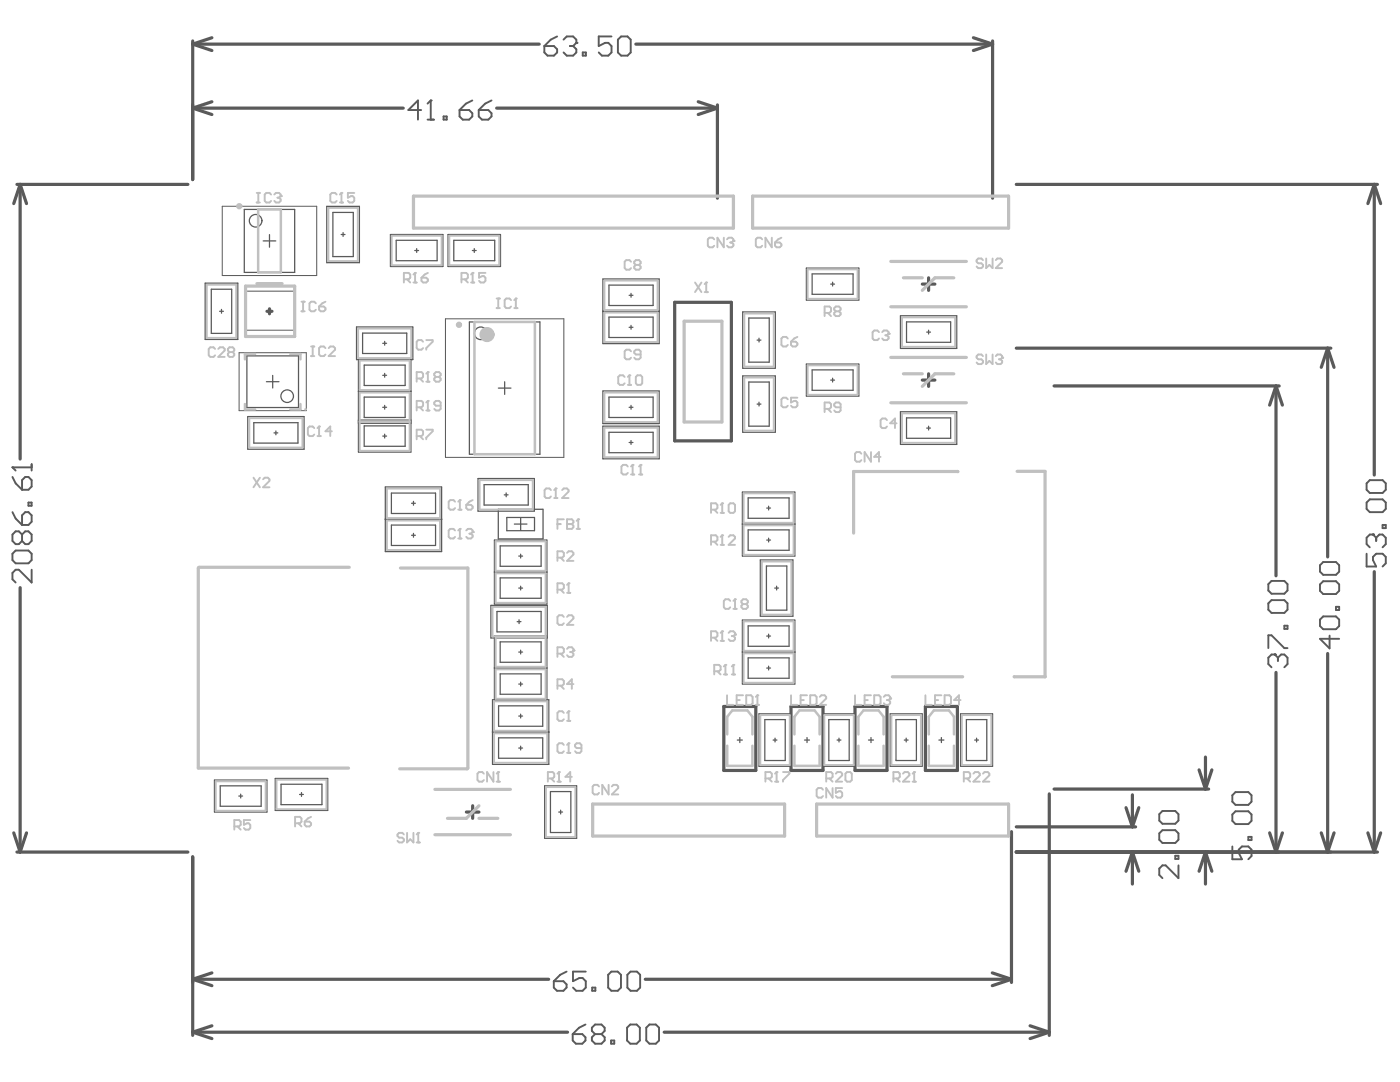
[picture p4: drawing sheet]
<svg xmlns="http://www.w3.org/2000/svg" width="279mm" height="216mm" viewBox="0 0 279 216" stroke-linecap="round" stroke-linejoin="round" font-family="sans-serif">
<g fill="none" stroke="#5a5a5a" stroke-width=".64">
<path d="M38.5 8.8l3.8 1.3M38.5 8.2v27.6M38.5 8.8h69.1M42.3 7.5l-3.8 1.3M126.9 8.8h71.2M194.3 7.5l3.8 1.3M198.1 8.2v31.3M198.1 8.8l-3.8 1.3M3.4 36.8h34.1M4 36.8l1.3 3.8M4 36.8v54.8M4 36.8l-1.3 3.8"/>
<path d="M38.5 21.6l3.8 1.3M38.5 21.6h42M42.3 20.3l-3.8 1.3M99.1 21.6h44.1M139.3 20.3l3.9 1.3M143.2 20.9v18.6M143.2 21.6l-3.9 1.3M202.8 36.8h72.1M274.3 36.8l1.2 3.8M274.3 36.8v58M274.3 36.8l-1.3 3.8M202.8 69.5h62.8"/>
<path d="M210.4 77h44.9M254.7 77l1.2 3.8M254.7 77v37.9M254.7 77l-1.3 3.8M265 69.5l1.2 3.8M265 69.5v41.6M265 69.5l-1.3 3.8M4 117.3v52.7M274.3 114.1v55.9M254.7 134.2v35.8M265 130.4v39.6M209.4 158.4v48.2"/>
<path d="M210.4 157.4h30.8M226 158.6v6.4M239.3 153.6l1.3 3.8M240.6 151.1v6.3M241.9 153.6l-1.3 3.8M2.7 166.2l1.3 3.8M3.4 170h34.1M5.3 166.2l-1.3 3.8M38.5 171v35.6M201.9 165.9v30.1M202.8 170h72.1M202.8 165h23.8"/>
<path d="M224.7 161.2l1.3 3.8M226 170l1.3 3.8M226 170l-1.3 3.8M226 170v6.4M227.3 161.2l-1.3 3.8M240.6 170l1.3 3.8M240.6 170l-1.3 3.8M240.6 170v6.4M253.4 166.2l1.3 3.8M255.9 166.2l-1.2 3.8M263.7 166.2l1.3 3.8M266.2 166.2l-1.2 3.8"/>
<path d="M273 166.2l1.3 3.8M275.5 166.2l-1.2 3.8M38.5 195.4l3.8 1.3M38.5 195.4h71M42.3 194.1l-3.8 1.3M128.8 195.4h73.1M198 194.1l3.9 1.3M201.9 195.4l-3.9 1.3M38.5 206l3.8 1.2M38.5 206h74.8M42.3 204.7l-3.8 1.3M132.5 206h76.9"/>
<path d="M205.6 204.7l3.8 1.3M209.4 206l-3.8 1.2"/>
</g>
<path d="M108.6 9.2h2l.6 .6v.7l-.6 .6h-1.3l-.7-.6zM111.2 7.3l-1.3 .6-1.3 1.3M112.5 7.9l.6-.6h1.3l.6 .6v.7M110.5 195.8h1.9l.7 .6v.7l-.7 .6h-1.2l-.7-.6zM113.1 193.9l-1.3 .6-1.3 1.3M116.9 193.9h-2.5v1.9l1.2-.7h.7l.6 .7v1.3l-.6 .6h-1.3l-.6-.6M118.2 197.1h.6v.6h-.6zM121.4 194.5l.6-.6h1.3l.6 .6v2.6l-.6 .6h-1.3l-.6-.6zM125.2 194.5l.6-.6h1.3l.7 .6v2.6l-.7 .6h-1.3l-.6-.6z" fill="none" stroke="#5a5a5a" stroke-width=".38"/>
<circle cx="115" cy="8.6" r=".19" fill="#5a5a5a"/>
<g fill="none" stroke="#5a5a5a" stroke-width=".38">
<path d="M113.7 9.2h.7M114.4 9.2l.6 .6v.7l-.6 .6h-1.3l-.6-.6M115 8.6l-.6 .6M116.3 10.5h.6v.6h-.6zM122 7.3h-2.5v1.9l1.3-.6h.6l.6 .6v1.3l-.6 .6h-1.3l-.6-.6M123.3 7.9l.7-.6h1.2l.7 .6v2.6l-.7 .6h-1.2l-.7-.6zM254.4 130.6h-.6l-.7 .6v1.3l.7 .7M245.9 158.7l.7-.6h2.5l.7 .6v1.3l-.7 .6h-2.5l-.7-.6zM231.4 162.5l.6-.7h2.6l.6 .7v1.2l-.6 .7h-2.6l-.6-.7zM231.4 166.3l.6-.6h2.6l.6 .6v1.3l-.6 .6h-2.6l-.6-.6zM234.6 170.8h.6v.6h-.6zM235.2 172.7v2.5l-2.6-2.5h-.6l-.6 .6v1.3l.6 .6"/>
<path d="M245.9 162.5l.7-.6h2.5l.7 .6v1.3l-.7 .6h-2.5l-.7-.6zM245.9 168.9v2.6h2l-.7-1.3v-.7l.7-.6h1.2l.7 .6v1.3l-.7 .7M249.1 167h.7v.6h-.7z"/>
</g>
<circle cx="254.4" cy="130.6" r=".19" fill="#5a5a5a"/>
<g fill="none" stroke="#5a5a5a" stroke-width=".38">
<path d="M253.1 116.6l.7-.7h2.5l.7 .7v1.2l-.7 .7h-2.5l-.7-.7zM263.4 112.8l.7-.7h2.5l.7 .7v1.3l-.7 .6h-2.5l-.7-.6zM263.4 116.6l.7-.6h2.5l.7 .6v1.3l-.7 .6h-2.5l-.7-.6zM272.7 110.5v2.5h1.9l-.6-1.2v-.7l.6-.6h1.3l.7 .6v1.3l-.7 .6M274 106.7h-.6l-.7 .6v1.3l.7 .6M253.1 120.4l.7-.7h2.5l.7 .7v1.3l-.7 .6h-2.5l-.7-.6zM253.1 129.3v-2.5h.7l2.5 2.5h.7M254.4 130.6l.6 .6M255 131.2v.7M255 131.2l.7-.6h.6l.7 .6v1.3l-.7 .7M256.3 124.9h.7v.6h-.7zM263.4 123.6l.7-.6h2.5l.7 .6v1.3l-.7 .7h-2.5l-.7-.7z"/>
<path d="M265.3 126.8v2.6l-1.9-1.9h3.9M266.6 121.1h.7v.6h-.7z"/>
</g>
<circle cx="274" cy="106.7" r=".19" fill="#5a5a5a"/>
<path d="M84.1 22h-2.6l1.9-2v3.9M85.3 23.9h1.3M86 20v3.9M273.4 95.8h2.5l.7 .6v1.3l-.7 .7h-2.5l-.7-.7v-1.3zM273.4 99.6h2.5l.7 .7v1.3l-.7 .6h-2.5l-.7-.6v-1.3zM274 106.7l.6 .6M274.6 107.3v.6M274.6 107.3l.7-.6h.6l.7 .6v1.3l-.7 .6M275.9 104.7h.7v.7h-.7z" fill="none" stroke="#5a5a5a" stroke-width=".38"/>
<circle cx="86" cy="20" r=".19" fill="#5a5a5a"/>
<g fill="none" stroke="#5a5a5a" stroke-width=".38">
<path d="M86 20l-.7 .7M88.5 23.2h.7v.7h-.7zM91.7 22h1.9l.7 .6v.6l-.7 .7h-1.3l-.6-.7zM94.3 20l-1.3 .7-1.3 1.3M95.5 22h2l.6 .6v.6l-.6 .7h-1.3l-.7-.7zM98.1 20l-1.3 .7-1.3 1.3M2.5 95.2l.6 1.2 1.3 1.3M2.5 93.3h3.8M5 95.2h.7l.6 .6v1.3l-.6 .6h-1.3v-1.9zM6.3 92.6v1.3M2.5 110.5l.6-.6h2.6l.6 .6v1.3l-.6 .6h-2.6l-.6-.6zM2.5 102.2l.6 1.3 1.3 1.2"/>
<path d="M4.4 102.8l.6-.6h.7l.6 .6v1.3l-.6 .6h-1.3zM4.4 106.7l.6-.7h.7l.6 .7v1.2l-.6 .7h-.7l-.6-.7M4.4 106.7l-.6-.7h-.7l-.6 .7v1.2l.6 .7h.7l.6-.7M4.4 106.7v1.2M5.7 100.3h.6v.6h-.6zM6.3 113.7v2.5l-2.5-2.5h-.7l-.6 .6v1.3l.6 .6"/>
</g>
<circle cx="2.5" cy="93.3" r=".19" fill="#5a5a5a"/>
<path d="M2.5 93.3l.6 .6M114.3 206.3h1.9l.6 .7v.6l-.6 .7h-1.3l-.6-.7zM116.8 204.4l-1.2 .7-1.3 1.2M118.8 206.3l-.7 .7v.6l.7 .7h1.2l.7-.7v-.6l-.7-.7M118.8 206.3h1.2M118.8 206.3l-.7-.6v-.6l.7-.7h1.2l.7 .7v.6l-.7 .6M122 207.6h.6v.7h-.6zM125.8 204.4h1.3l.6 .7v2.5l-.6 .7h-1.3l-.7-.7v-2.5zM129.6 204.4h1.3l.6 .7v2.5l-.6 .7h-1.3l-.6-.7v-2.5z" fill="none" stroke="#5a5a5a" stroke-width=".38"/>
<g fill="none" stroke="#5a5a5a" stroke-width=".25">
<path d="M40.9 56.5h6.6v11.2h-6.6zM42.2 57.7h4v8.8h-4zM48.8 41.8h10v12.6h-10zM52.5 48.1h2.5M53.8 46.8v2.5M65.2 41.2h6.5v11.2h-6.5zM66.4 42.4h4.1v8.8h-4.1zM68.1 46.8h.8M68.5 46.4v.8M77.9 46.8h10.5v6.4h-10.5zM79.1 48h8.1v4h-8.1zM82.8 50h.7"/>
<path d="M83.2 49.6v.8M89.4 46.8h10.5v6.4h-10.5zM90.6 48h8.1v4h-8.1zM94.3 50h.7M94.6 49.6v.8M120.3 55.7h11.3v12.9h-11.3zM121.5 56.9h8.8v4.1h-8.8zM125.6 58.9h.7M125.9 58.5v.8M160.9 53.5h10.5v6.4h-10.5zM162.1 54.7h8.1v4h-8.1zM165.8 56.7h.7"/>
<path d="M166.2 56.3v.8M43.8 62.1h.8M44.2 61.7v.8M49.3 71h10.3v10.3h-10.3zM53.2 76.2h2.5M54.4 74.9v2.5M71.2 65.2h11.2v6.6h-11.2zM71.5 71.7h10.5v18.5h-10.5zM71.5 78.1h10.5M72.4 66.5h8.8v4h-8.8zM72.7 72.8h8.2v4.1h-8.2zM72.7 79.2h8.2v4.1h-8.2z"/>
<path d="M76.4 74.9h.8M76.4 68.5h.8M76.8 68.1v.8M76.8 74.5v.8M93.7 64.2h14.1v26.4h-14.1zM99.5 77.4h2.5M100.7 76.2v2.5M120.3 78h11.3v6.5h-11.3zM120.3 62.2h11.3M120.3 62.1h11.3M121.5 63.3h8.8v4h-8.8zM121.5 79.2h8.8v4.1h-8.8z"/>
<path d="M125.6 65.3h.7M125.9 64.9v.8M148.2 62.2h6.5v11.3h-6.5zM148.2 75h6.5v11.3h-6.5zM149.4 76.2h4.1v8.8h-4.1zM149.4 63.5h4.1v8.8h-4.1zM151.1 67.9h.8M151.5 67.5v.7M160.9 72.7h10.5v6.3h-10.5zM162.1 73.8h8.1v4.1h-8.1zM165.8 75.8h.7M166.2 75.5v.7"/>
<path d="M179.7 63h11.2v6.5h-11.2zM180.9 64.2h8.8v4.1h-8.8zM184.9 66.3h.8M185.3 65.9v.7M49.4 83.1h11.3v6.5h-11.3zM50.7 84.3h8.8v4.1h-8.8zM54.7 86.4h.7M55.1 86v.8M71.5 83.8h10.5M71.5 84.5h10.5M72.7 85h8.2v4.1h-8.2zM76.4 87h.8"/>
<path d="M76.4 81.3h.8M76.8 80.9v.8M76.8 86.6v.8M76.9 97.2h11.2v12.9h-11.2zM78.1 98.4h8.8v4.1h-8.8zM95.4 95.5h11.2v6.5h-11.2zM96.6 96.7h8.8v4.1h-8.8zM100.6 98.7h.8M101 98.4v.7M120.3 85h11.3v6.5h-11.3zM121.5 86.3h8.8v4h-8.8zM125.6 81.3h.7"/>
<path d="M125.6 88.3h.7M125.9 80.9v.8M125.9 87.9v.8M148.2 98.2h10.4v12.8h-10.4zM149.3 99.3h8.2v4.1h-8.2zM151.1 80.6h.8M151.5 80.2v.8M179.7 82.2h11.2v6.5h-11.2zM180.9 83.4h8.8v4.1h-8.8zM184.9 85.4h.8M185.3 85v.8M76.9 103.7h11.2"/>
<path d="M76.9 103.6h11.2M78.1 104.8h8.8v4h-8.8zM82.1 106.8h.8M82.1 100.4h.8M82.5 100v.8M82.5 106.4v.8M98.7 107.8h10.4v12.7h-10.4zM98.7 114.2h10.4M99.4 101.6h9v5.9h-9zM99.8 108.9h8.2v4.1h-8.2zM99.8 115.3h8.2v4.1h-8.2zM101.1 103.3h5.6v2.6h-5.6z"/>
<path d="M102.7 104.6h2.5M103.5 117.3h.8M103.5 111h.8M103.9 103.3v2.5M103.9 110.6v.7M103.9 117v.7M148.2 104.6h10.4M149.3 105.7h8.2v4.1h-8.2zM151.7 111.7h6.5v11.3h-6.5zM153 112.9h4v8.8h-4zM153 107.8h.8M153 101.4h.8"/>
<path d="M153.4 101v.8M153.4 107.4v.7M154.6 117.3h.8M155 117v.7M98 120.8h11.2v6.5h-11.2zM98.3 139.6h11.2v12.9h-11.2zM98.7 133.3h10.4M98.7 126.9h10.4v12.8h-10.4zM99.2 122h8.8v4.1h-8.8zM99.8 128.1h8.2v4h-8.2zM99.8 134.5h8.2v4h-8.2zM103.2 124h.8"/>
<path d="M103.5 136.5h.8M103.5 130.1h.8M103.6 123.7v.7M103.9 129.7v.8M103.9 136.1v.8M148.2 123.7h10.4v12.8h-10.4zM148.2 130.1h10.4M149.3 124.9h8.2v4.1h-8.2zM149.3 131.3h8.2v4h-8.2zM153 133.3h.8M153 126.9h.8M153.4 126.5v.8"/>
<path d="M153.4 132.9v.8M42.8 155.7h10.5v6.3h-10.5zM44 156.8h8.1v4.1h-8.1zM47.7 158.8h.7M48 158.5v.7M54.9 155.3h10.5v6.4h-10.5zM56.1 156.5h8.2v4.1h-8.2zM59.8 158.5h.8M60.2 158.1v.8M98.3 146h11.2M98.3 146.1h11.2M99.5 140.8h8.8v4.1h-8.8z"/>
<path d="M99.5 147.2h8.8v4.1h-8.8zM103.5 149.3h.8M103.5 142.9h.8M103.9 142.5v.8M103.9 148.9v.7M108.7 156.8h6.4v10.5h-6.4zM109.9 158h4v8.1h-4zM147.1 147.7h1M147.6 147.2v1M151.5 142.4h6.4v10.5h-6.4zM152.6 143.6h4.1v8.2h-4.1zM154.3 147.7h.8"/>
<path d="M154.7 147.3v.8M160.6 147.7h1M161.1 147.2v1M164.2 142.4h6.4v10.5h-6.4zM165.4 143.6h4.1v8.2h-4.1zM167.1 147.7h.7M167.4 147.3v.8M173.3 147.7h1M173.8 147.2v1M177.7 142.4h6.3v10.5h-6.3zM178.8 143.6h4.1v8.2h-4.1zM180.5 147.7h.7"/>
<path d="M180.9 147.3v.8M187.4 147.7h1M187.9 147.2v1M191.7 142.4h6.4v10.5h-6.4zM192.9 143.6h4v8.2h-4zM194.5 147.7h.8M194.9 147.3v.8M111.5 162h.8M111.9 161.7v.7"/>
<circle cx="51" cy="44" r="1.26"/>
<circle cx="57.3" cy="79.1" r="1.26"/>
<circle cx="95.9" cy="66.5" r="1.26"/>
</g>
<g fill="none" stroke="#5a5a5a" stroke-width=".64">
<path d="M184.1 56.7h2.5M185.3 55.4v2.5M53.3 62.1h1M53.8 61.6v1M134.6 60.3h11.4v27.7h-11.4zM184.1 75.8h2.5M185.3 74.6v2.5M144.5 141h6.3v12.7h-6.3zM157.9 141h6.3v12.7h-6.3zM170.6 141h6.4v12.7h-6.4zM184.7 141h6.4v12.7h-6.4zM93.1 162h2.5"/>
<path d="M94.3 160.8v2.5"/>
</g>
<path d="M44.4 41.2h18.8v13.8h-18.8zM49 58.1h9.8v7.8h-9.8zM47.7 70.4h13.4v11.5h-13.4zM88.9 63.6h23.6v27.7h-23.6z" fill="none" stroke="#5a5a5a" stroke-width=".2"/>
<g fill="none" stroke="#c0c0c0" stroke-width=".64">
<path d="M82.5 39.1h63.9v6.4h-63.9zM150.2 39.1h51.1v6.4h-51.1zM49 57.1h9.8v10h-9.8zM51.3 56.6h5M177.8 52.2h15.1M180.3 55.4h3.8M190.3 55.4h-3.7l-2.5 2.5M136.5 64.1h7.6v20.1h-7.6zM177.8 71.3h15.1M177.8 61.2h15.1M180.3 74.6h3.8M190.3 74.6h-3.7l-2.5 2.5"/>
<path d="M177.8 80.4h15.1M191.2 94.1h-20.8v12.3M203 94.1h5.6v40.9h-6.2M69.7 113.2h-30l-.1 .1v40h30M79.9 113.3h13.5v40l-.2 .1h-13.4M178.1 135h14M202.4 135h.1M86.8 157.5h15.1M86.8 166.6h15.1M95.6 160.8l-2.5 2.5h-3.8M95.6 163.3h3.8M118.3 160.4h38.3v6.4h-38.3z"/>
<path d="M163 160.4h38.3v6.4h-38.3z"/>
</g>
<g fill="none" stroke="#c0c0c0" stroke-width=".5">
<path d="M51.5 41.8h4.5v12.6h-4.5zM50.9 70.6h-2v1.1M57.9 70.6h2.1v1.1M94.7 64.2h12v26.4h-12zM48.9 80.6v1.1h2M60 80.6v1.1h-2.1M145.1 146.5v-3.5l1-1.2h3.1l1 1.2v3.5M145.1 148.8v4h5.1v-4M158.5 146.5v-3.5l1-1.2h3.1l1 1.2v3.5M158.5 148.8v4h5.1v-4M171.3 146.5v-3.5l1-1.2h3l1 1.2v3.5M171.3 148.8v4h5v-4"/>
<path d="M185.4 146.5v-3.5l1-1.2h3l1 1.2v3.5M185.4 148.8v4h5v-4"/>
</g>
<g fill="none" stroke="#c0c0c0" stroke-width=".38">
<path d="M41.3 56.8h5.8v10.6h-5.8zM65.5 41.5h5.9v10.6h-5.9zM78.2 47h9.9v5.9h-9.9zM89.7 47h9.9v5.9h-9.9zM120.6 56h10.6v5.9h-10.6zM161.2 53.8h9.9v5.8h-9.9zM71.5 65.6h10.6v5.8h-10.6zM71.8 71.9h10v5.9h-10zM71.8 78.3h10v11.7h-10zM120.6 62.4h10.6v5.8h-10.6zM120.6 78.3h10.6v5.9h-10.6zM148.5 62.6h5.9v10.6h-5.9z"/>
<path d="M148.5 75.3h5.9v10.6h-5.9zM161.2 72.9h9.9v5.9h-9.9zM180 63.3h10.6v5.9h-10.6zM49.8 83.4h10.6v5.9h-10.6zM71.8 84.1h10M71.8 84.2h10M77.2 97.5h10.6v5.9h-10.6zM95.7 95.8h10.6v5.9h-10.6zM120.6 85.4h10.6v5.8h-10.6zM148.4 98.4h10v5.9h-10zM180 82.5h10.6v5.9h-10.6zM77.2 103.9h10.6v5.8h-10.6z"/>
<path d="M98.9 108h10v5.9h-10zM98.9 114.4h10v5.9h-10zM148.4 104.8h10v5.9h-10zM152.1 112h5.8v10.6h-5.8zM98.3 121.1h10.6v5.9h-10.6zM98.6 139.9h10.6v5.9h-10.6zM98.9 127.2h10v5.8h-10zM98.9 133.6h10v5.8h-10zM111.3 130.4h.9l.3-.3v-.6l-.3-.3h-.9v1.9M111.9 130.4l.6 .7M113.2 129.5l.3-.3h.6l.3 .3v.3M148.4 124h10v5.9h-10z"/>
<path d="M148.4 130.4h10v5.8h-10zM43.1 155.9h9.9v5.9h-9.9zM55.2 155.6h9.9v5.9h-9.9zM98.6 146.3h10.6v5.9h-10.6zM109 157.1h5.8v9.9h-5.8zM151.7 142.7h5.9v9.9h-5.9zM164.5 142.7h5.9v9.9h-5.9zM177.9 142.7h5.9v9.9h-5.9zM192 142.7h5.8v9.9h-5.8z"/>
</g>
<circle cx="114.4" cy="129.8" r=".19" fill="#c0c0c0"/>
<path d="M112.5 123.1l-.3-.3h-.6l-.3 .3v1.3l.3 .3h.6l.3-.3M113.2 123.1l.3-.3h.6l.3 .3v.3l-1.2 1.3h1.2M113.8 130.1h.3M114.1 130.1l.3 .3v.4l-.3 .3h-.6l-.3-.3M114.4 129.8l-.3 .3M112.5 142.2l-.3-.3h-.6l-.3 .3v1.3l.3 .3h.6l.3-.3M113.2 143.8h.6M113.5 141.9v1.9" fill="none" stroke="#c0c0c0" stroke-width=".38"/>
<circle cx="113.5" cy="141.9" r=".19" fill="#c0c0c0"/>
<path d="M111.3 117.7h.9l.3-.4v-.6l-.3-.3h-.9v1.9M111.9 117.7l.6 .6M113.2 118.3h.6M113.5 116.4v1.9M111.3 136.8h.9l.3-.3v-.6l-.3-.4h-.9v2M111.9 136.8l.6 .7M114.4 136.5h-1.2l.9-1v2M113.5 141.9l-.3 .3" fill="none" stroke="#c0c0c0" stroke-width=".38"/>
<circle cx="113.5" cy="116.4" r=".19" fill="#c0c0c0"/>
<g fill="none" stroke="#c0c0c0" stroke-width=".38">
<path d="M84.4 68.2l-.3-.3h-.6l-.3 .3v1.3l.3 .3h.6l.3-.3M85.1 67.9h1.2v.3l-1.2 1.3v.3M111.3 111.3h.9l.3-.3v-.7l-.3-.3h-.9v1.9M111.9 111.3l.6 .6M113.2 110.3l.3-.3h.6l.3 .3v.3l-1.2 1.3h1.2M113.5 116.4l-.3 .3M96.6 154.4l-.4-.3h-.6l-.3 .3v1.3l.3 .3h.6l.4-.3M98.5 154.1v1.9l-1.3-1.9v1.9M99.1 156h.7M99.4 154.1v1.9M58.9 164.3h.9l.4-.3v-.7l-.4-.3h-.9v1.9M59.5 164.3l.7 .6"/>
<path d="M60.8 164h1l.3 .3v.3l-.3 .3h-.7l-.3-.3zM62.1 163l-.7 .3-.6 .7"/>
</g>
<circle cx="99.4" cy="154.1" r=".19" fill="#c0c0c0"/>
<path d="M99.4 154.1l-.3 .3M109.3 155.3h1l.3-.3v-.6l-.3-.3h-1v1.9M110 155.3l.6 .7M111.3 156h.6M111.6 154.1v1.9" fill="none" stroke="#c0c0c0" stroke-width=".38"/>
<circle cx="111.6" cy="154.1" r=".19" fill="#c0c0c0"/>
<path d="M111.6 154.1l-.3 .3M112.5 148.6l-.3-.3h-.6l-.3 .3v1.3l.3 .3h.6l.3-.3M113.2 150.2h.6M113.5 148.3v1.9M114.1 155h-1.3l1-.9v1.9" fill="none" stroke="#c0c0c0" stroke-width=".38"/>
<circle cx="113.5" cy="148.3" r=".19" fill="#c0c0c0"/>
<path d="M111.3 104.6h.6M112.5 103.6h-1.2v1.9M113.2 103.6v1.9h.9l.3-.3v-.3l-.3-.3h-.9M113.5 148.3l-.3 .3M116 149.3h-.9l-.3-.4v-.3l.3-.3h.6l.3 .3v1.3l-.3 .3h-.6l-.3-.3" fill="none" stroke="#c0c0c0" stroke-width=".38"/>
<circle cx="113.2" cy="104.6" r=".19" fill="#c0c0c0"/>
<path d="M113.2 103.6h.9l.3 .3v.4l-.3 .3h-.9M115.1 105.5h.6M115.4 103.6v1.9" fill="none" stroke="#c0c0c0" stroke-width=".38"/>
<circle cx="115.4" cy="103.6" r=".19" fill="#c0c0c0"/>
<path d="M110 97.8l-.4-.3h-.6l-.3 .3v1.3l.3 .3h.6l.4-.3M110.6 99.4h.6M110.9 97.5v1.9M115.4 103.6l-.3 .3" fill="none" stroke="#c0c0c0" stroke-width=".38"/>
<circle cx="110.9" cy="97.5" r=".19" fill="#c0c0c0"/>
<path d="M110.9 97.5l-.3 .3M112.2 97.8l.3-.3h.6l.4 .3v.3l-1.3 1.3h1.3M142.5 133.9h1l.3-.3v-.6l-.3-.3h-1v1.9M143.2 133.9l.6 .7M144.5 134.6h.6M144.8 132.7v1.9" fill="none" stroke="#c0c0c0" stroke-width=".38"/>
<circle cx="144.8" cy="132.7" r=".19" fill="#c0c0c0"/>
<path d="M144.8 132.7l-.3 .3M146.1 134.6h.6M146.4 132.7v1.9" fill="none" stroke="#c0c0c0" stroke-width=".38"/>
<circle cx="146.4" cy="132.7" r=".19" fill="#c0c0c0"/>
<path d="M141.9 108.1h1l.3-.3v-.7l-.3-.3h-1v1.9M142.5 108.1l.7 .6M143.8 108.7h.7M144.1 106.8v1.9M146.4 132.7l-.3 .3" fill="none" stroke="#c0c0c0" stroke-width=".38"/>
<circle cx="144.1" cy="106.8" r=".19" fill="#c0c0c0"/>
<path d="M138.7 56.4l1.3 1.9M140 56.4l-1.3 1.9M140.6 58.3h.7M140.9 56.4v1.9M144.1 106.8l-.3 .3M145.4 107.1l.3-.3h.7l.3 .3v.3l-1.3 1.3h1.3" fill="none" stroke="#c0c0c0" stroke-width=".38"/>
<circle cx="140.9" cy="56.4" r=".19" fill="#c0c0c0"/>
<path d="M140.9 56.4l-.3 .3M142.5 47.8l-.3-.4h-.6l-.3 .4v1.2l.3 .3h.6l.3-.3M144.5 47.4v1.9l-1.3-1.9v1.9M145.1 47.8l.3-.4h.6l.4 .4v.3" fill="none" stroke="#c0c0c0" stroke-width=".38"/>
<circle cx="146.4" cy="48.1" r=".19" fill="#c0c0c0"/>
<path d="M145.7 48.4h.3M146 48.4l.4 .3v.3l-.4 .3h-.6l-.3-.3M146.4 48.1l-.4 .3M152.8 155.3h.9l.3-.3v-.6l-.3-.3h-.9v1.9M153.4 155.3l.6 .7M154.7 156h.6M155 154.1v1.9" fill="none" stroke="#c0c0c0" stroke-width=".38"/>
<circle cx="155" cy="154.1" r=".19" fill="#c0c0c0"/>
<g fill="none" stroke="#c0c0c0" stroke-width=".38">
<path d="M152.1 47.8l-.3-.4h-.6l-.4 .4v1.2l.4 .3h.6l.3-.3M154 47.4v1.9l-1.2-1.9v1.9M154.7 48.4h.9l.3 .3v.3l-.3 .3h-.6l-.3-.3zM155.9 47.4l-.6 .4-.6 .6M157.2 67.5l-.3-.3h-.6l-.4 .3v1.3l.4 .3h.6l.3-.3M157.9 68.2h.9l.3 .3v.3l-.3 .3h-.6l-.3-.3zM159.1 67.2l-.6 .3-.6 .7M164.6 62.4h.9l.3-.3v-.6l-.3-.3h-.9v1.9M165.2 62.4l.6 .7M166.8 62.1l-.3-.3v-.3l.3-.3h.6l.4 .3v.3l-.4 .3M166.8 62.1l-.3 .3v.4l.3 .3h.6l.4-.3v-.4l-.4-.3M166.8 62.1h.6"/>
<path d="M157.9 138.7v1.9h1.2M159.8 139.7h.6M161.1 138.7h-1.3v1.9h1.3M161.7 138.7h1l.3 .4v1.2l-.3 .3h-1zM163.6 139.1l.3-.4h.7l.3 .4v.3l-1.3 1.2h1.3M155 154.1l-.3 .3M156.3 154.1h1.2v.3l-1.2 1.3v.3M178.3 155.3h1l.3-.3v-.6l-.3-.3h-1v1.9M178.9 155.3l.7 .7M180.2 154.4l.3-.3h.7l.3 .3v.3l-1.3 1.3h1.3M182.1 156h.7M182.4 154.1v1.9"/>
</g>
<circle cx="182.4" cy="154.1" r=".19" fill="#c0c0c0"/>
<path d="M170.6 138.7v1.9h1.3M172.5 139.7h.7M173.8 138.7h-1.3v1.9h1.3M174.5 138.7h.9l.3 .4v1.2l-.3 .3h-.9zM176.4 139.1l.3-.4h.6l.4 .4v.3M182.4 154.1l-.3 .3" fill="none" stroke="#c0c0c0" stroke-width=".38"/>
<circle cx="177.7" cy="139.4" r=".19" fill="#c0c0c0"/>
<path d="M175.4 66.3l-.3-.4h-.6l-.4 .4v1.2l.4 .4h.6l.3-.4M176.1 66.3l.3-.4h.6l.3 .4v.3M177 139.7h.3M177.3 139.7l.4 .3v.3l-.4 .3h-.6l-.3-.3M177.7 139.4l-.4 .3" fill="none" stroke="#c0c0c0" stroke-width=".38"/>
<circle cx="177.3" cy="66.6" r=".19" fill="#c0c0c0"/>
<g fill="none" stroke="#c0c0c0" stroke-width=".38">
<path d="M196.2 51.9l-.3-.3h-.7l-.3 .3v.3l.3 .3h.7l.3 .4v.3l-.3 .3h-.7l-.3-.3M196.8 51.6v1.9l.7-.6 .6 .6v-1.9M198.7 51.9l.3-.3h.7l.3 .3v.3l-1.3 1.3h1.3M176.7 66.9h.3M177 66.9l.3 .3v.3l-.3 .4h-.6l-.3-.4M177.3 66.6l-.3 .3M50.6 95.3l1.3 1.9M51.9 95.3l-1.3 1.9M52.5 95.6l.3-.3h.7l.3 .3v.4l-1.3 1.2h1.3M62.7 85.4l-.3-.3h-.6l-.4 .3v1.3l.4 .3h.6l.3-.3M63.4 87h.6M63.7 85.1v1.9"/>
<path d="M192.3 155.3h1l.3-.3v-.6l-.3-.3h-1v1.9M193 155.3l.6 .7M194.3 154.4l.3-.3h.6l.3 .3v.3l-1.2 1.3h1.2M196.2 154.4l.3-.3h.6l.4 .3v.3l-1.3 1.3h1.3"/>
</g>
<circle cx="63.7" cy="85.1" r=".19" fill="#c0c0c0"/>
<g fill="none" stroke="#c0c0c0" stroke-width=".38">
<path d="M51.2 38.5h.7M51.5 38.5v1.9M54.1 38.8l-.3-.3h-.7l-.3 .3v1.3l.3 .3h.7l.3-.3M54.7 38.8l.4-.3h.6l.3 .3v.3M51.2 40.4h.7M60.2 60.2h.6M60.2 62.1h.6M60.5 60.2v1.9M63 60.5l-.3-.3h-.6l-.3 .3v1.3l.3 .3h.6l.3-.3M63.7 61.2h.9l.4 .3v.3l-.4 .3h-.6l-.3-.3zM65 60.2l-.7 .3-.6 .7M63.7 85.1l-.3 .3"/>
<path d="M66.2 86.1h-1.2l.9-1v1.9"/>
</g>
<circle cx="56" cy="39.1" r=".19" fill="#c0c0c0"/>
<path d="M55.4 39.5h.3M55.7 39.5l.3 .3v.3l-.3 .3h-.6l-.4-.3M56 39.1l-.3 .4M80.6 166.5l-.3-.3h-.7l-.3 .3v.3l.3 .3h.7l.3 .4v.3l-.3 .3h-.7l-.3-.3M81.2 166.2v1.9l.7-.6 .6 .6v-1.9M83.2 168.1h.6M83.5 166.2v1.9" fill="none" stroke="#c0c0c0" stroke-width=".38"/>
<circle cx="83.5" cy="166.2" r=".19" fill="#c0c0c0"/>
<path d="M80.6 55.7h1l.3-.3v-.6l-.3-.3h-1v1.9M81.2 55.7l.7 .7M82.5 56.4h.7M82.8 54.5v1.9M83.2 87h.9l.3-.3v-.6l-.3-.4h-.9v2M83.8 87l.6 .7M85.1 85.7h1.2v.4l-1.2 1.2v.4M83.5 166.2l-.3 .3" fill="none" stroke="#c0c0c0" stroke-width=".38"/>
<circle cx="82.8" cy="54.5" r=".19" fill="#c0c0c0"/>
<path d="M82.8 54.5l-.3 .3M84.1 55.4h1l.3 .3v.4l-.3 .3h-.7l-.3-.3zM85.4 54.5l-.6 .3-.7 .6M90.8 105.9l-.3-.4h-.6l-.4 .4v1.2l.4 .3h.6l.3-.3M91.5 107.4h.6M91.8 105.5v1.9" fill="none" stroke="#c0c0c0" stroke-width=".38"/>
<circle cx="91.8" cy="105.5" r=".19" fill="#c0c0c0"/>
<path d="M91.8 105.5l-.3 .4M93.1 105.9l.3-.4h.6l.3 .4v.3" fill="none" stroke="#c0c0c0" stroke-width=".38"/>
<circle cx="94.3" cy="106.2" r=".19" fill="#c0c0c0"/>
<path d="M91.8 99.8v1.9M90.8 100.1l-.3-.3h-.6l-.4 .3v1.3l.4 .3h.6l.3-.3M91.5 101.7h.6M93.7 106.5h.3M94 106.5l.3 .3v.3l-.3 .3h-.6l-.3-.3M94.3 106.2l-.3 .3" fill="none" stroke="#c0c0c0" stroke-width=".38"/>
<circle cx="91.8" cy="99.8" r=".19" fill="#c0c0c0"/>
<path d="M99.1 59.6h.7M99.4 59.6v1.9M102 59.9l-.3-.3h-.7l-.3 .3v1.3l.3 .3h.7l.3-.3M102.9 59.6v1.9M99.1 61.5h.7M102.6 61.5h.7M91.8 99.8l-.3 .3M94.3 99.8l-.6 .3-.6 .6M93.1 100.7h.9l.3 .4v.3l-.3 .3h-.6l-.3-.3z" fill="none" stroke="#c0c0c0" stroke-width=".38"/>
<circle cx="102.9" cy="59.6" r=".19" fill="#c0c0c0"/>
<path d="M92.1 55.7h1l.3-.3v-.6l-.3-.3h-1v1.9M92.7 55.7l.7 .7M94 56.4h.6M94.3 54.5v1.9M102.9 59.6l-.3 .3" fill="none" stroke="#c0c0c0" stroke-width=".38"/>
<circle cx="94.3" cy="54.5" r=".19" fill="#c0c0c0"/>
<path d="M94.3 54.5l-.3 .3M96.9 54.5h-1.3v.9l.6-.3h.4l.3 .3v.7l-.3 .3h-.7l-.3-.3M141.9 127.2h1l.3-.3v-.6l-.3-.3h-1v1.9M142.5 127.2l.7 .7M143.8 127.9h.7M144.1 126v1.9M119.6 156.9l-.4-.3h-.6l-.3 .3v1.3l.3 .3h.6l.4-.3M121.5 156.6v1.9l-1.3-1.9v1.9M122.1 156.9l.3-.3h.7l.3 .3v.3l-1.3 1.3h1.3" fill="none" stroke="#c0c0c0" stroke-width=".38"/>
<circle cx="144.1" cy="126" r=".19" fill="#c0c0c0"/>
<path d="M144.1 126l-.3 .3M145.4 126.3l.3-.3h.7l.3 .3v.3" fill="none" stroke="#c0c0c0" stroke-width=".38"/>
<circle cx="146.7" cy="126.6" r=".19" fill="#c0c0c0"/>
<path d="M141.9 101.7h1l.3-.3v-.7l-.3-.3h-1v1.9M142.5 101.7l.7 .6M143.8 102.3h.7M144.1 100.4v1.9M146.1 126.9h.3M146.4 126.9l.3 .3v.4l-.3 .3h-.7l-.3-.3M146.7 126.6l-.3 .3" fill="none" stroke="#c0c0c0" stroke-width=".38"/>
<circle cx="144.1" cy="100.4" r=".19" fill="#c0c0c0"/>
<g fill="none" stroke="#c0c0c0" stroke-width=".38">
<path d="M157.2 79.7l-.3-.3h-.6l-.4 .3v1.3l.4 .3h.6l.3-.3M159.1 79.4h-1.2v.9l.6-.3h.3l.3 .3v.7l-.3 .3h-.6l-.3-.3M196.2 71.1l-.3-.4h-.7l-.3 .4v.3l.3 .3h.7l.3 .3v.3l-.3 .4h-.7l-.3-.4M196.8 70.7v2l.7-.7 .6 .7v-2M198.7 71.1l.3-.4h.7l.3 .4v.3M164.6 81.6h.9l.3-.3v-.7l-.3-.3h-.9v1.9M165.2 81.6l.6 .6M167.8 81.3h-1l-.3-.3v-.4l.3-.3h.6l.4 .3v1.3l-.4 .3h-.6l-.3-.3M171.9 90.5l-.3-.3h-.6l-.4 .3v1.3l.4 .3h.6l.3-.3M173.8 90.2v1.9l-1.3-1.9v1.9M175.7 91.2h-1.2l.9-1v1.9M144.1 100.4l-.3 .3"/>
<path d="M145.4 100.7l.3-.3h.7l.3 .3v1.3l-.3 .3h-.7l-.3-.3zM164.2 157.6l-.3-.4h-.6l-.3 .4v1.2l.3 .4h.6l.3-.4M166.2 157.2v2l-1.3-2v2M168.1 157.2h-1.3v1l.6-.3h.4l.3 .3v.6l-.3 .4h-.7l-.3-.4"/>
</g>
<circle cx="200" cy="71.4" r=".19" fill="#c0c0c0"/>
<g fill="none" stroke="#c0c0c0" stroke-width=".38">
<path d="M199.4 71.7h.3M199.7 71.7l.3 .3v.3l-.3 .4h-.7l-.3-.4M200 71.4l-.3 .3M177 83.8l-.3-.3h-.6l-.4 .3v1.3l.4 .3h.6l.3-.3M178.9 84.5h-1.2l.9-1v1.9M145.1 138.7v1.9h1.3M147 139.7h.6M148.3 138.7h-1.3v1.9h1.3M148.9 138.7h1l.3 .4v1.2l-.3 .3h-1zM151.2 138.7v1.9M184.7 138.7v1.9h1.3M186.6 139.7h.6"/>
<path d="M187.9 138.7h-1.3v1.9h1.3M188.5 138.7h1l.3 .4v1.2l-.3 .3h-1zM191.7 139.7h-1.3l1-1v1.9M150.8 140.6h.7M164.9 155.3h.9l.4-.3v-.6l-.4-.3h-.9v1.9M165.5 155.3l.7 .7M166.8 154.4l.3-.3h.7l.3 .3v.3l-1.3 1.3h1.3M168.7 154.4l.3-.3h.7l.3 .3v1.3l-.3 .3h-.7l-.3-.3zM46.8 164.9h.9l.3-.3v-.6l-.3-.4h-.9v1.9M47.4 164.9l.6 .6M50 163.6h-1.3v1l.6-.3h.3l.4 .3v.6l-.4 .3h-.6l-.3-.3"/>
</g>
<circle cx="151.2" cy="138.7" r=".19" fill="#c0c0c0"/>
<path d="M125.3 93.1l-.3-.3h-.7l-.3 .3v1.3l.3 .3h.7l.3-.3M125.9 94.7h.7M126.3 92.8v1.9M151.2 138.7l-.4 .4" fill="none" stroke="#c0c0c0" stroke-width=".38"/>
<circle cx="126.3" cy="92.8" r=".19" fill="#c0c0c0"/>
<path d="M126.3 92.8l-.4 .3M127.5 94.7h.7M127.9 92.8v1.9" fill="none" stroke="#c0c0c0" stroke-width=".38"/>
<circle cx="127.9" cy="92.8" r=".19" fill="#c0c0c0"/>
<g fill="none" stroke="#c0c0c0" stroke-width=".38">
<path d="M125.9 52.2l-.3-.3h-.6l-.3 .3v1.3l.3 .3h.6l.3-.3M126.9 52.9l-.3-.4v-.3l.3-.3h.6l.4 .3v.3l-.4 .4M126.9 52.9l-.3 .3v.3l.3 .3h.6l.4-.3v-.3l-.4-.3M126.9 52.9h.6M42.9 69.6l-.3-.3h-.6l-.3 .3v1.3l.3 .3h.6l.3-.3M43.6 69.6l.3-.3h.6l.3 .3v.3l-1.2 1.3h1.2M45.8 70.3l-.3-.4v-.3l.3-.3h.6l.4 .3v.3l-.4 .4M45.8 70.3l-.3 .3v.3l.3 .3h.6l.4-.3v-.3l-.4-.3M45.8 70.3h.6M62.1 69.1h.6M62.1 71.1h.6M62.4 69.1v2"/>
<path d="M65 69.5l-.4-.4h-.6l-.3 .4v1.2l.3 .4h.6l.4-.4M65.6 69.5l.3-.4h.7l.3 .4v.3l-1.3 1.3h1.3M83.2 75.5h.9l.3-.3v-.6l-.3-.4h-.9v2M83.8 75.5l.6 .7M85.1 76.2h.6M85.4 74.2v2M127.9 92.8l-.4 .3"/>
</g>
<circle cx="85.4" cy="74.2" r=".19" fill="#c0c0c0"/>
<path d="M85.4 74.2l-.3 .4M85.4 80v1.9M87 75.2l-.3-.3v-.3l.3-.4h.6l.3 .4v.3l-.3 .3M87 75.2l-.3 .3v.3l.3 .4h.6l.3-.4v-.3l-.3-.3M87 75.2h.6M83.2 81.3h.9l.3-.3v-.7l-.3-.3h-.9v1.9M83.8 81.3l.6 .6M85.1 81.9h.6" fill="none" stroke="#c0c0c0" stroke-width=".38"/>
<circle cx="85.4" cy="80" r=".19" fill="#c0c0c0"/>
<path d="M67.2 38.8l-.3-.3h-.7l-.3 .3v1.3l.3 .3h.7l.3-.3M68.1 38.5v1.9M67.8 40.4h.7M85.4 80l-.3 .3M87.9 81h-.9l-.3-.4v-.3l.3-.3h.6l.3 .3v1.3l-.3 .3h-.6l-.3-.3" fill="none" stroke="#c0c0c0" stroke-width=".38"/>
<circle cx="68.1" cy="38.5" r=".19" fill="#c0c0c0"/>
<path d="M68.1 38.5l-.3 .3M70.7 38.5h-1.3v1l.7-.4h.3l.3 .4v.6l-.3 .3h-.7l-.3-.3M145.7 119.9l-.3-.3h-.6l-.3 .3v1.3l.3 .3h.6l.3-.3M146.7 119.6v1.9M146.4 121.5h.6" fill="none" stroke="#c0c0c0" stroke-width=".38"/>
<circle cx="146.7" cy="119.6" r=".19" fill="#c0c0c0"/>
<path d="M124.7 75.2l-.4-.3h-.6l-.3 .3v1.3l.3 .3h.6l.4-.3M125.3 76.8h.6M125.6 74.9v1.9M125.9 70.1l-.3-.3h-.6l-.3 .3v1.3l.3 .3h.6l.3-.3M127.9 70.7h-1l-.3-.3v-.3l.3-.3h.6l.4 .3v1.3l-.4 .3h-.6l-.3-.3M146.7 119.6l-.3 .3M148.3 120.5l-.3-.3v-.3l.3-.3h.6l.3 .3v.3l-.3 .3M148.3 120.5l-.3 .4v.3l.3 .3h.6l.3-.3v-.3l-.3-.4M148.3 120.5h.6" fill="none" stroke="#c0c0c0" stroke-width=".38"/>
<circle cx="125.6" cy="74.9" r=".19" fill="#c0c0c0"/>
<path d="M125.6 74.9l-.3 .3M126.9 75.2l.3-.3h.7l.3 .3v1.3l-.3 .3h-.7l-.3-.3z" fill="none" stroke="#c0c0c0" stroke-width=".38"/>
<g fill="none" stroke="#c0c0c0" stroke-width=".63">
<circle cx="47.7" cy="41.1" r=".31"/>
<circle cx="91.6" cy="64.8" r=".31"/>
</g>
<circle cx="61" cy="81.7" r=".13" fill="none" stroke="#c0c0c0" stroke-width=".25"/>
<circle cx="97.2" cy="66.8" r=".75" fill="none" stroke="#c0c0c0" stroke-width="1.5"/>
</svg>
